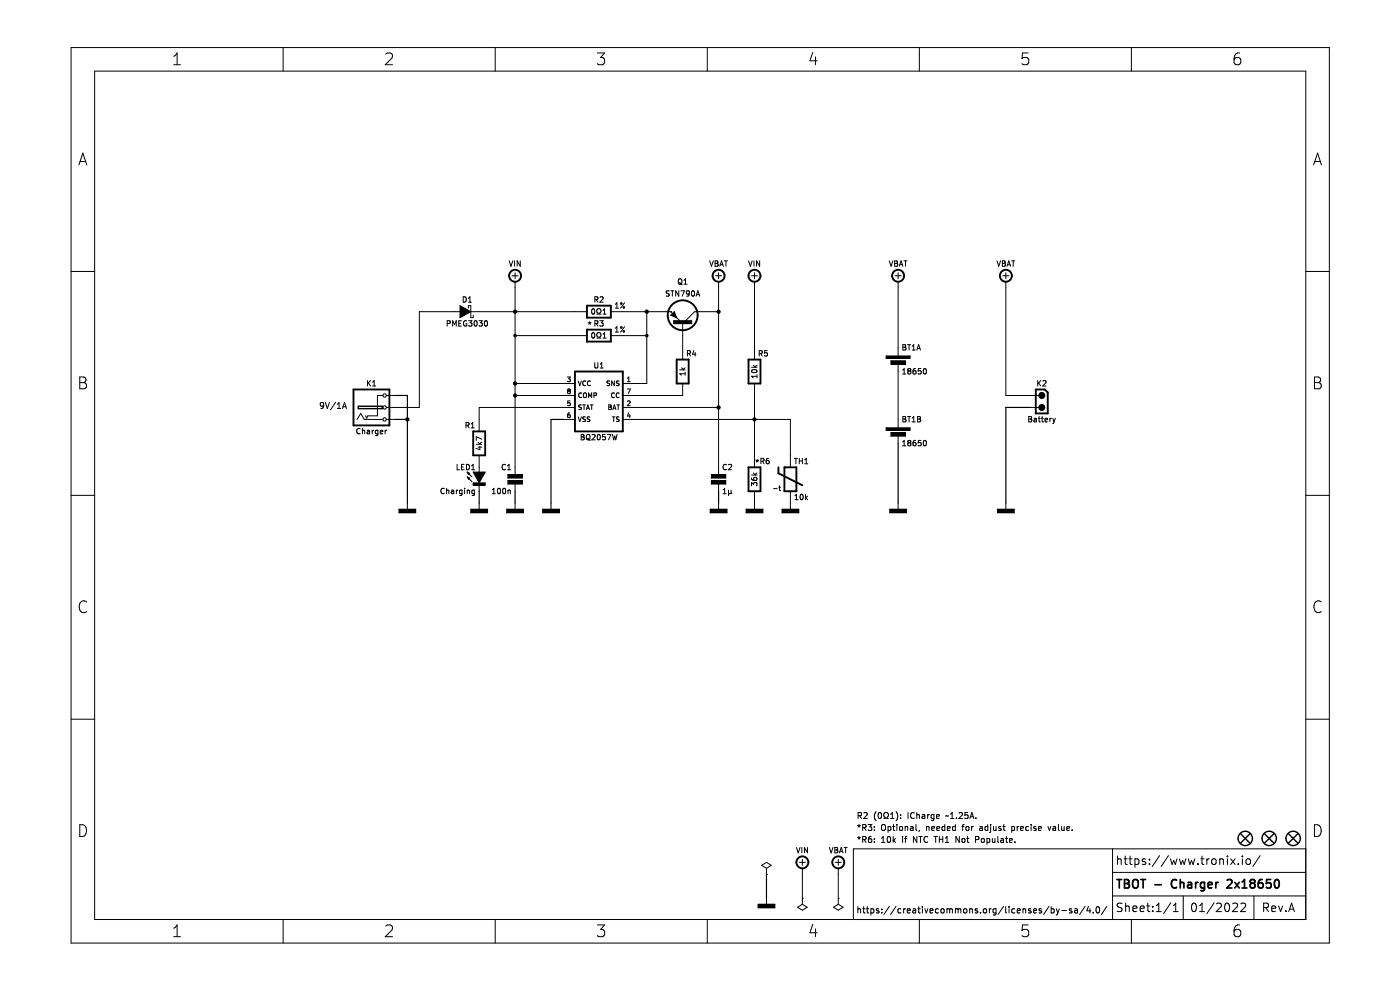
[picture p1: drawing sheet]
<svg xmlns="http://www.w3.org/2000/svg" width="297mm" height="210mm" viewBox="0 0 297 210" stroke-linecap="round" stroke-linejoin="round" font-family="sans-serif">
<g fill="none" stroke="#000" stroke-width=".21">
<path d="M15.1 10.1h266.9v189.9h-266.9zM20.1 15.1h256.9v179.9h-256.9zM36.9 11.9l.7-.7v2.5M36.9 13.7h1.4M60.1 10.1v5M81.8 11.5l.4-.3h.6a.68 .68 0 0 1 .4 1.1l-1.5 1.4h1.6M105.1 10.1v5M126.7 11.2h1.6l-.9 1a.68 .68 0 0 1 .9 .5v.6l-.3 .3-.9 .1-.4-.2M150 10.1v5M172.4 11.1l-.6 1.8h1.6M173 12.1v1.6M195 10.1v5"/>
<path d="M218.1 11.2h-1.2l-.1 1.2 .4-.2 .8 .1 .2 .4-.1 .8-.3 .2h-.6l-.4-.2M240 10.1v5M263 11.2a.99 .99 0 0 0-1.2 1.1v1l.2 .3 .8 .1 .3-.2 .1-.8-.2-.4-.7-.1-.5 .5M16.7 35l.9-2.5 .8 2.5M17 34.3h1.2M278.7 35l.8-2.5 .8 2.5M278.9 34.3h1.2M15.1 57.6h5M108 55.3l.4 1.2 .4-1.2M108.6 58.5h1.3M109.2 55.3v1.2M109.3 57.9v1.2"/>
<path d="M109.3 59.8v41.2M110.4 55.3v1.2l-.7-1.2v1.2M143.9 59.3l.3-.2 .4 .2 .1 .6-.2 .3-.3 .1-.3-.2zM145.1 59.5l.3-.4v1.2M150.6 55.3l.3 1.2 .4-1.2M151.7 55.3h.4l.2 .3-.2 .3 .2 .1 .1 .3-.3 .2h-.4zM151.7 55.9h.4M151.8 58.5h1.3M152.4 57.9v1.2M152.4 59.8v41.2M152.7 56.5l.4-1.2 .4 1.2M152.8 56.2h.5"/>
<path d="M153.7 55.3h.6M154 55.3v1.2M158.8 55.3l.4 1.2 .4-1.2M159.4 58.5h1.3M160 55.3v1.2M160.1 57.9v1.2M160.1 59.8v16.5M161.2 55.3v1.2l-.7-1.2v1.2M188.6 55.3l.4 1.2 .4-1.2M189.8 55.3h.4l.2 .3-.2 .3 .2 .1 .1 .3-.3 .2h-.4zM189.8 55.9h.4M189.9 58.5h1.3"/>
<path d="M190.5 57.9v1.2M190.5 59.8v15.8M190.8 56.5l.4-1.2 .3 1.2M190.9 56.2h.5M191.8 55.3h.6M192.1 55.3v1.2M211.5 55.3l.4 1.2 .4-1.2M212.6 55.3h.4l.2 .3-.2 .3 .2 .1 .1 .3-.2 .2h-.5zM212.6 55.9h.4M212.8 58.5h1.2M213.4 57.9v1.2M213.4 59.8v24.1h7"/>
<path d="M213.6 56.5l.4-1.2 .4 1.2M213.7 56.2h.6M214.6 55.3h.7M214.9 55.3v1.2M277 57.6h5M16.9 80h.9a.61 .61 0 0 1 .4 .6 .61 .61 0 0 1-.4 .6 .67 .67 0 0 1 .6 .6 .67 .67 0 0 1-.5 .7h-1zM94.9 68.6h.5l.1-.5-.6-.1v1.2M96 69.2v-1.2l.4 .8 .4-.8v1.2M97.3 68.6h.4M97.6 64.8l2.3 1.3-2.3 1.3zM97.8 66.1h-8.8v20.3h-7M97.9 68h-.6v1.2h.6"/>
<path d="M98.3 62.9a.58 .58 0 0 1 .6 .6 .58 .58 0 0 1-.6 .6zM99 68.1a.52 .52 0 0 0-.7 .5 .52 .52 0 0 0 .7 .5v-.4h-.2M99.4 64.1h.6M99.4 63.3l.3-.4v1.2M99.4 65.4v-.6h.5v2.6h.5v-.5M99.4 68h.7l-.4 .5 .4 .1v.5l-.2 .1-.5-.1M99.8 66.1h24.7M100.7 68.1l.1-.1a.61 .61 0 0 1 .4 .6 .61 .61 0 0 1-.4 .6l-.2-.5zM101.6 68h.7l-.4 .5 .4 .1v.5l-.2 .1-.5-.1M102.9 68.1l.1-.1a.61 .61 0 0 1 .4 .6 .61 .61 0 0 1-.4 .6l-.2-.5zM109.3 71.2h15.2M120.4 80h.6l-.3 .3 .2 .1v.5h-.5"/>
<path d="M124.8 68.4l.3 .1M125.1 68.2v.3M125.1 68.5l-.2 .3M125.1 68.5l.2 .3M125.4 68.4l-.3 .1M125.6 65.6l.2-.1a.61 .61 0 0 1 .4 .6 .61 .61 0 0 1-.4 .5l-.3-.4zM125.6 70.7l.2-.1a.61 .61 0 0 1 .4 .5 .61 .61 0 0 1-.4 .6l-.3-.4zM126.2 76.9v.9l.2 .3 .4-.3v-.9M126.2 68.6h.5l.1-.5-.6-.1v1.2M126.2 63.6l.5-.1 .1-.4-.6-.2v1.2M126.5 63.6l.4 .5M126.5 68.6l.4 .6"/>
<path d="M126.6 71.7h.3v-.2a.49 .49 0 0 1-.3-.7 .49 .49 0 0 1 .7-.2l.2 .6-.3 .5h.3M126.6 66.6h.3v-.2a.49 .49 0 0 1-.3-.7 .49 .49 0 0 1 .7-.2l.2 .6-.3 .5h.3M127.2 68h.8l-.4 .5 .3 .1v.5l-.2 .1-.5-.1M127.3 63.1l.4-.2 .3 .4-.8 .8h.8M127.3 77.2l.4-.3v1.2M127.3 78.1h.7M127.9 65.8l.4-.3v1.1M127.9 70.9l.4-.3v1.1M127.9 66.6h.7M127.9 71.7h.7M129.6 66.1h12.7M129.6 71.2h7.6"/>
<path d="M130.5 64.5l.4-.3v1.2M130.5 65.4h.7M130.5 69.6l.4-.3v1.1M130.5 70.4h.7M132.5 64.2l-.9 1.2M132.5 69.3l-.9 1.1M137.2 66.1v15.3h-5.1M142 61.7h-.5l-.2 .2 .1 .3 .5 .2v.3l-.6 .1M142.3 66.1h.1M142.3 66.1l1.9 1.9M142.3 61.7h.7M142.6 61.7v1.1"/>
<path d="M142.9 68h3.8v.7h-3.8zM143 66.1l.6 1.3-1.3-.5zM144 61.7v1.1l-.7-1.1v1.1M144.1 60l.6 .4M144.2 78.5h1.1M144.4 61.7h.8l-.5 1.1M144.6 78l.4 .5M144.8 68.7v7.6M145.1 60.3h.7M145.3 78.9v.7M145.3 79.3h-1.1l.3 .3M145.3 78l-.4 .3"/>
<path d="M145.8 75l.6-.1v-.4l-.6-.1v1.1M146.1 75l.4 .5M146.2 62.2l-.2 .2-.3-.1-.1-.5 .4-.1 .2 .2v.7l-.2 .2h-.3M146.8 61.8l.2-.1a.61 .61 0 0 1 .4 .6 .61 .61 0 0 1-.4 .5l-.3-.4zM147.2 74.3l-.3 .8h.7M147.5 74.8v.7M147.7 62.8l.4-1.1 .3 1.1M147.8 62.5h.5M152.4 66.1h-5l-1.9 1.9M159.4 77.9h1.2M159.5 78.6a.56 .56 0 0 1 .6-.3 .56 .56 0 0 1 .4 .6 .56 .56 0 0 1-.6 .2 .56 .56 0 0 1-.4-.5zM159.8 77.5l.5 .4"/>
<path d="M160.6 79.5v.7M160.6 79.8h-1.2l.4 .4M160.6 77.5l-.5 .3M161.1 75l.5-.1 .1-.4-.6-.1v1.1M161.3 75l.4 .5M162.8 74.4h-.6v.5h.5l.1 .5-.2 .1-.4-.1M188 75.5h5.1v.5h-5.1zM189 76.5h3.1v.8h-3.1zM190.5 76.9v14M191.5 79.3h.6M191.5 78.5l.3-.3v1.1M191.5 73.1h.4l.2 .2-.2 .4 .2 .1 .1 .2-.2 .3h-.5z"/>
<path d="M191.5 73.7h.4M192.5 73.1h.7M192.8 78.7l-.2-.2 .2-.3 .4 .2-.2 .3M192.8 78.7l-.2 .2 .2 .4 .4-.2-.2-.4M192.8 78.7h.2M192.9 73.1v1.2M193.5 74.3h.7M193.5 73.4l.3-.3v1.2M194.2 78.2h-.3l-.2 .3v.6l.2 .2 .4-.1-.1-.5-.3-.1-.2 .2M194.5 74.3l.4-1.2 .4 1.2M194.6 73.9h.6M195.4 78.2h-.6v.5h.5l.1 .5-.2 .1-.4-.1"/>
<path d="M196 78.3l.1-.1a.61 .61 0 0 1 .4 .6 .61 .61 0 0 1-.4 .5l-.2-.4zM278.9 80h.8a.61 .61 0 0 1 .5 .6 .61 .61 0 0 1-.5 .6 .67 .67 0 0 1 .6 .6 .67 .67 0 0 1-.5 .7h-.9zM16.9 81.2h.9M68.7 85.9l-.3 .3-.3-.1-.1-.6 .4-.1 .3 .2-.1 .7-.2 .3-.3 .1M69 85.4l.5 1.3 .4-1.3M71.2 85.3l-1.1 1.7M71.6 86.7h.7M71.6 85.7l.3-.3v1.3M72.7 86.7l.4-1.3 .4 1.3M72.8 86.3h.6M75.8 89l.7-1.3 .8 1.3h3.8M76.4 91a.51 .51 0 0 0-.7 .5 .51 .51 0 0 0 .7 .4"/>
<path d="M76.9 91.4l.4-.1 .1 .7M76.9 90.9v1.1M77.9 91.3h.5v.7M78 80.7v1.2M78.1 81.2l.5 .7M78.4 91.5l-.5 .3 .1 .2h.4M78.6 80.7l-.6 .7M79 91.3v.7M79 81.9h.7M79 81.1l.4-.4v1.2M79.3 91.3l-.3 .2M80.2 91.3h-.4l-.2 .2 .1 .5h.5"/>
<path d="M80.2 91.3v.9l-.2 .2h-.3M80.7 91.6l.5-.1v-.2h-.4l-.1 .1v.6h.5M81.1 83.9h-1v4.3h-2.1l-.2 .5-.3-.5M81.7 91.3v.7M82 89h1.9M82 83.9h1.9M82 91.3l-.3 .2M97 98.5v1.1h.5M97.9 99h.4M98.5 98.5h-.6v1.1h.6M98.9 90.2h.5l.1-.5-.6-.1v1.2M98.9 98.5a.58 .58 0 0 1 .7 .6 .58 .58 0 0 1-.7 .5z"/>
<path d="M99.1 90.2l.4 .6M100 90.8h.6M100 89.9l.3-.3v1.2M100 99.6h.7M100 98.8l.4-.3v1.1M101 94.2h1.2M101.4 94.8h.8M101.4 93.8l.5 .4M101.7 96.6v3.8M101.8 94.7v.7l-.8-.3M102.2 93.8l-.5 .3M102.2 93.1l-1.2-.4v.7"/>
<path d="M107.2 98.6a.51 .51 0 0 0-.7 .5 .51 .51 0 0 0 .7 .4M107.7 99.6h.6M107.7 98.8l.3-.3v1.1M109.3 81.4h12.7M109.3 83.9h12.7M119.4 89h2.6M120.6 82.9l-.2 .2 .2 .4 .4-.2-.2-.4M120.6 82.9l-.2-.2 .2-.2 .4 .2-.2 .2M120.6 82.9h.2M120.9 87.6l-.4 .2-.1 .6 .2 .2 .3-.1v-.5h-.3l-.2 .2M120.9 85h-.4l-.1 .5h.5v.4h-.5M122 86.4h-20.3v5.1"/>
<path d="M122.7 80.8l.3 1 .3-1M122.7 88.4l.3 1 .3-1M122.8 86.3h.1M122.9 86.3l.3 .2 .1 .2-.2 .2-.3-.1M123.3 92.2h.4l.2 .2-.2 .3 .2 .1 .1 .3-.3 .2h-.4zM123.3 92.7h.4M123.3 85.9h-.4l-.1 .4M123.4 83.4a.44 .44 0 0 0-.6 .4 .44 .44 0 0 0 .6 .4M123.6 85.9h.6M123.8 83.5l.2-.2 .4 .2v.5l-.1 .3-.5-.1zM123.9 85.9v1M124.2 88.5h-.5a.42 .42 0 0 0 .4 .5v.4h-.5"/>
<path d="M124.2 80.9a.44 .44 0 0 0-.6 .4 .44 .44 0 0 0 .6 .4M124.4 86.9l.3-1 .3 1M124.4 92.3l.3-.1 .4 .1 .1 .6-.2 .3-.3 .1-.3-.2zM124.5 86.6h.5M124.6 93l.6 .4M124.9 84.3v-1l.3 .8 .3-.8v1M125.1 88.5h-.5a.42 .42 0 0 0 .5 .5l-.1 .4h-.4M125.2 80.9a.44 .44 0 0 0-.6 .4 .44 .44 0 0 0 .6 .4M125.2 85.9h.6M125.5 85.9v1M125.6 92.3l.4-.1 .3 .3-.8 .8h.8M126 83.9l.5-.1v-.4l-.5-.1v1"/>
<path d="M126.8 92.3l.2-.1a.61 .61 0 0 1 .4 .5 .61 .61 0 0 1-.4 .6l-.3-.4zM128.4 92.2h-.6v.5l.5-.1 .1 .6-.2 .1-.4-.1M128.8 92.2h.8l-.5 1.1M129.1 85.9h.4l.2 .2-.2 .3 .2 .3-.2 .2h-.4zM129.1 86.4h.4M129.3 80.9h-.5a.42 .42 0 0 0 .5 .5l-.1 .4h-.4M129.9 88.4h.6M129.9 92.2l.3 1.1 .2-.8 .2 .8 .3-1.1M130 86.9l.3-1 .4 1M130.1 86.6h.5M130.2 88.4v1M130.3 80.8v1l-.5-1v1"/>
<path d="M130.3 83.4a.44 .44 0 0 0-.6 .4 .44 .44 0 0 0 .6 .4M130.9 85.9h.5M131.1 85.9v1M131.3 80.9h-.5a.42 .42 0 0 0 .5 .5l-.1 .4h-.4M131.3 88.5h-.5a.42 .42 0 0 0 .5 .5l-.1 .4h-.4M131.3 83.4a.44 .44 0 0 0-.6 .4 .44 .44 0 0 0 .6 .4M132.1 89h35.6v10.1M132.1 86.4h20.3M133.1 82.5h.6l-.4 1M133.1 85.1l.4-.1 .2 .3-.6 .7h.6M133.1 81h.6M133.1 80.3l.3-.3v1"/>
<path d="M133.3 87.5l-.2 .8h.6M133.6 87.9v.7M144.8 81.4v2.5h-12.7M154.1 98.6a.51 .51 0 0 0-.7 .5 .51 .51 0 0 0 .7 .4M154.5 98.6l.5-.1 .2 .3-.7 .8h.7M160.1 81.4v17.7M160.3 97.6l.3 .1M160.6 97.4v.3M160.6 97.7l-.1 .3M160.6 97.7l.2 .3M160.9 97.6l-.3 .1M161.4 97.8h.6v-.5l-.6-.1v1.2"/>
<path d="M161.7 97.8l.4 .6M163.1 97.2l-.4 .1-.1 .2-.1 .7 .2 .2 .4-.1v-.6h-.4l-.2 .2M168.5 97.2h.7M168.9 97.2v1.2M169.6 97.2v1.2M169.6 97.8h.6M170.2 97.2v1.2M170.7 98.4h.7M170.7 97.6l.3-.4v1.2M188 90.7h5.1v.6h-5.1zM189 91.8h3.1v.7h-3.1zM190.5 92.1v1.9"/>
<path d="M191.5 93.7l.3-.3v1.2M191.5 94.6h.6M191.5 88.3h.4l.2 .3-.2 .3 .2 .1 .1 .3-.2 .2h-.5zM191.5 88.9h.4M192.5 88.3h.7M192.8 93.9l-.2 .2 .2 .5 .4-.2-.2-.5M192.8 93.9l-.2-.2 .2-.3 .4 .2-.2 .3M192.8 93.9h.2M192.9 88.3v1.2M193.5 88.7l.3-.4v1.2M193.5 89.5h.7M194.2 93.4l-.3 .1-.2 .2v.7l.2 .2 .4-.1-.1-.6h-.3l-.2 .2"/>
<path d="M194.7 88.3h.3l.3 .3-.3 .3 .3 .1v.3l-.2 .2h-.4zM194.7 88.9h.3M195.4 93.4h-.6v.6l.5-.1 .1 .6-.2 .1-.4-.1M196 93.5l.1-.1a.61 .61 0 0 1 .4 .6 .61 .61 0 0 1-.4 .6l-.2-.5zM218.2 88.3h.4l.2 .3-.2 .3 .2 .1 .1 .3-.2 .2h-.5zM218.2 88.9h.4M218.5 86.4h1.9M219.4 88.8h.4l.1 .7M219.9 89l-.6 .2 .2 .3 .4-.1M220.2 80.7v1.2M220.3 88.7h.4M220.3 81.2l.5 .7"/>
<path d="M220.4 88.3v1l.3 .2M220.8 80.7l-.6 .7M220.9 88.7h.5M221.1 88.3v1l.3 .2M221.3 80.8l.4-.1 .2 .4-.7 .8h.7M221.7 89.1l.5-.1v-.2l-.3-.1-.2 .2v.5h.5M222.7 88.7v.8M223.1 88.7l-.4 .2M223.3 88.7l.3 .8M223.6 89.5l-.3 .4M223.9 88.7l-.3 .8M278.9 81.2h.8"/>
<path d="M15.1 105.1h5M84.6 108h3.6v.8h-3.6zM86.4 106.7v1.3M94.2 103.7a.51 .51 0 0 0-.7 .5 .51 .51 0 0 0 .7 .4M94.7 104.1l.5-.1v.7M94.7 103.6v1.1M95.8 104h.4l.1 .7M96.3 104.2l-.6 .3 .2 .2h.4M96.8 104v.7M97.1 104l-.3 .2M98 104h-.3l-.2 .2 .1 .5h.4M98 104v.9l-.2 .2h-.3"/>
<path d="M98.6 103.6v.1M98.6 104v.7M99.1 104.1l.5-.1v.7M99.1 104v.7M99.1 101.2l1 1M99.1 101.2l.5 .2-.2 .3zM99.1 100.1l1 1.1M99.1 100.1l.5 .3-.2 .2zM99.9 108h3.5v.8h-3.5zM100.4 102.4h2.5v.5h-2.5zM100.4 100.1h2.5l-1.2 2.3zM100.6 104h-.3l-.2 .2 .1 .5h.4"/>
<path d="M100.6 104v.9l-.2 .2h-.2M101.7 102.9v1.3M101.7 106.7v1.3M104.4 103.9l.4-.3v1.1M104.4 104.7h.7M105.6 103.7l.2-.1a.61 .61 0 0 1 .4 .6 .61 .61 0 0 1-.4 .5l-.3-.4zM106.7 103.7l.2-.1a.61 .61 0 0 1 .4 .6 .61 .61 0 0 1-.4 .5l-.3-.4zM107.5 108h3.6v.8h-3.6zM107.7 101.9h3.1v.8h-3.1zM107.7 100.6h3.1v.8h-3.1zM107.8 104.1l.4-.1 .1 .7M107.8 104v.7"/>
<path d="M109.3 102.3v1.9M109.3 106.7v1.3M115.1 108h3.6v.8h-3.6zM116.9 106.7v1.3M150.7 108h3.5v.8h-3.5zM150.9 101.9h3.1v.8h-3.1zM150.9 100.6h3.1v.8h-3.1zM152.4 102.3v1.9M152.4 106.7v1.3M153.4 104.7h.7M153.4 103.9l.3-.3v1.1M154.5 104.6l.2 .1 .4-.1"/>
<path d="M154.5 104v1.1M155.1 104.6l.2 .1M155.1 104v.6M158.3 108h3.5v.8h-3.5zM159.4 101.4l.1 .3 .2 .2h.7l.2-.2-.1-.4-.6 .1v.3l.2 .2M159.4 103.1v-.8l.5 .4 .1-.3h.5l.1 .2-.1 .5M159.4 100.8h1.2M159.8 100.3l.5 .5M160.1 104.2v3.8M160.6 100.3l-.5 .4M164.1 103.6h.8M165.2 103.4h.4"/>
<path d="M165.4 103v.9l.2 .1M165.9 108h3.6v.8h-3.6zM167.7 104.2v3.8M168.6 106h.7M168.6 105.2l.4-.4v1.2M169.8 105l.2-.2a.61 .61 0 0 1 .4 .6 .61 .61 0 0 1-.4 .6l-.3-.4zM170.9 104.8v1.2M171 105.6l.3 .4M171.3 105.2l-.4 .5M188.8 108h3.5v.8h-3.5zM190.5 106.7v1.3M211.6 108h3.6v.8h-3.6z"/>
<path d="M213.4 106.7v1.3M277 105.1h5M18.4 127.7a1 1 0 0 0-1.3 0 1 1 0 0 0-.3 1.2 .94 .94 0 0 0 .5 .9 .94 .94 0 0 0 1.1-.1M280.3 127.7a1 1 0 0 0-1.3 0 1 1 0 0 0-.3 1.2 .94 .94 0 0 0 .5 .9 .94 .94 0 0 0 1.1-.1M15.1 152.6h5M277 152.6h5M16.9 174.9a1.32 1.32 0 0 1 1.4 .9 1.32 1.32 0 0 1-.4 1.5l-1 .1zM169 179.8l.3 1.1 .4-1.1M170.1 179.8v1.1M171.3 179.8v1.1l-.6-1.1v1.1M175.9 179.8l.4 1.1 .4-1.1M177.1 179.8h.4l.2 .2-.2 .3 .2 .1 .1 .3-.3 .2h-.4z"/>
<path d="M179.1 179.8h.6M179.4 179.8v1.1M181.9 175.1l.3 .1M181.9 177.6l.3 .1M182 173h.7v-.5l-.7-.1v1.2M182.2 174.9v.3M182.2 177.4v.3M182.2 175.2l-.2 .2M182.2 175.2l.2 .2M182.2 177.7l-.2 .3M182.2 177.7l.2 .3M182.3 173l.5 .6"/>
<path d="M182.5 175.1l-.3 .1M182.5 177.6l-.3 .1M183 178.1l.6-.1 .1-.4-.7-.2v1.3M183 175.6l.6-.1 .1-.5-.7-.1v1.3M183.3 172.5l.4-.1 .3 .3-.8 .9h.8M183.3 175.6l.4 .6M183.3 178.1l.4 .6M184.2 174.9h.7l-.4 .5 .4 .1v.5l-.2 .2-.5-.2M184.8 177.4l-.3 .1-.2 .2-.1 .8 .3 .2 .4-.1-.1-.6-.3-.1-.3 .3M185.5 175.4v.1M185.5 176v.2M185.5 177.9v.1"/>
<path d="M185.5 178.6v.1M185.9 172.2a1.46 1.46 0 0 0 0 1.9M186.4 172.5l.2-.1a.68 .68 0 0 1 .4 .6 .68 .68 0 0 1-.4 .6l-.3-.5zM187 178.7h.7M187 177.8l.4-.4v1.3M187.1 175.1l.2-.2a.43 .43 0 0 1 .6 .4v.4a.42 .42 0 0 1-.5 .5 .42 .42 0 0 1-.4-.5zM187.5 173.6h.3v-.2a.54 .54 0 0 1-.3-.8 .54 .54 0 0 1 .8-.2l.2 .6-.3 .4v.2h.3M188.3 177.6l.2-.2a.68 .68 0 0 1 .5 .7 .68 .68 0 0 1-.5 .6l-.3-.5zM188.4 175.4l.4-.1 .2 .3-.1 .5h-.5M188.4 175.3v1.3M188.9 173.6h.8M188.9 172.7l.4-.3v1.2"/>
<path d="M189.4 175.3h.4M189.5 177.4v1.3M189.5 174.9v1.1l.3 .2M189.6 178.2l.4 .5M190 177.9l-.5 .4M190.1 172.2a1.46 1.46 0 0 1 0 1.9M190.3 174.9v.1M190.3 175.3v.9M190.9 175.4l.2-.1 .3 .1v.7l-.5-.1zM191.1 173.5v.1M191.1 172.8v.2M191.5 177.4v.2"/>
<path d="M191.5 177.9v.8M191.9 177.9h.5M192 175.4h.5l.1 .8M192 175.3v.9M192.4 177.4l-.3 .2v1.1M192.6 172.4v1.2M193.2 175.4h.5v.8M193.7 175.6l-.6 .3 .2 .3 .4-.1M194 172.5a.56 .56 0 0 0-.8 .5 .56 .56 0 0 0 .8 .5M194.3 174.9v1.1l.2 .2M194.5 177.4v1.3l-.7-1.3v1.3M194.5 172.4v1.2"/>
<path d="M194.5 172.9l.5-.1v.8M194.9 177.4h.8M195 176.1l-.1 .2M195.3 177.4v1.3M195.7 172.8h.4l.1 .8M196.2 173.1l-.6 .2 .2 .3h.4M196.6 175.4h.4l.1 .8M196.6 175.3v.9M196.8 177.6a.56 .56 0 0 0-.8 .5 .56 .56 0 0 0 .8 .5M196.8 172.8v.8M197.2 172.8l-.4 .2M197.6 175.7l.7-.1-.1-.2-.4-.1-.2 .2 .1 .6h.5"/>
<path d="M198.1 177.4h.8M198.1 172.8h-.3l-.3 .2 .1 .6h.5M198.1 172.8v1l-.2 .2h-.3M198.5 177.4v1.3M198.7 173.2l.6-.1-.1-.3h-.3l-.2 .2v.6h.5M198.7 175.7l.6-.1v-.2l-.4-.1-.2 .2 .1 .6h.5M199.3 177.4v1.3M199.3 178h.7M200 177.4v1.3M200.4 175.4l-.3-.1-.3 .3 .1 .5h.5M200.4 174.9v1.3M200.5 177.8l.4-.4v1.3"/>
<path d="M200.5 178.7h.8M201 175.7l.6-.1-.1-.2-.3-.1-.2 .2v.6h.5M201.2 173l-.6 .1M201.6 172.7l.4-.3v1.2M201.6 173.6h.8M202.7 175.4l-.4-.1-.2 .3 .1 .5h.5M202.7 174.9v1.3M202.9 173.5v.1M203.5 172.5l.4-.1 .3 .3-.8 .9h.8M203.5 177.4v1.3l-.7-1.3v1.3M204.1 175.3h.4M204.1 178l.2-.1 .4 .1-.1 .6h-.5z"/>
<path d="M204.5 174.9l-.3 .2v1.1M205 175.4l.1-.1 .4 .1-.1 .7-.4-.1zM205.1 177.9h.5M205.3 177.4v1.1l.3 .2M205.3 172.4h-.6v.6l.6-.1v.6l-.2 .1-.4-.1M205.7 173.6l.5-1.2 .4 1.2M205.9 173.3h.6M206.1 175.3v.9M206.5 175.3l-.4 .3M207 178.1l.6-.1v-.4l-.6-.2v1.3M207 173.5v.1M207.9 175.4h.4l.1 .8"/>
<path d="M208.3 177.9h.3l.2 .2v.4l-.2 .2-.4-.2zM208.4 175.6l-.6 .3 .2 .3 .4-.1M209.4 177.9h.3l.3 .2-.1 .5h-.5M209.4 177.9v1.2M209.6 175.4l-.4-.1-.2 .3 .1 .5h.5M209.6 174.9v1.3M210.2 174.9v.1M210.2 175.3v1.1l-.3 .2M210.5 177.9l.1 .7h.5M210.8 175.3v.8l.5-.1M211.1 177.9v.8M211.3 175.3v.9"/>
<path d="M211.7 177.4v1.1l.2 .2M212.3 177.9h.5l.1 .8M212.3 175.4l-.3-.1-.1 .2v.2l.4 .1v.3h-.4M212.8 175.3h.4M212.9 178.2l-.6 .2 .2 .3 .4-.1M212.9 174.9v1.1l.3 .2M213.3 177.9h.5M213.5 177.4v1.1l.3 .2M214.2 178.3l.6-.1-.1-.3h-.4l-.1 .1v.6h.5M214.6 175.3v1.3M214.6 175.4l.4-.1 .2 .3-.1 .5h-.5M215.3 178.6v.1"/>
<path d="M215.8 175.3v.9M216.1 175.3l-.3 .3M216.5 175.7l.6-.1v-.2l-.4-.1-.2 .2 .1 .6h.5M218.2 175.4l-.4-.1-.2 .3 .1 .5h.5M218.7 174.9v.1M218.7 175.3v.9M219.8 175.4l-.3-.1-.2 .2 .1 .2 .4 .1v.3h-.5M220.3 175.7l.6-.1v-.2l-.4-.1-.2 .2 .1 .6h.5M222.3 175.3l.3 .9 .3-.9M223.4 175.4h.5v.8M223.9 175.6l-.6 .3 .2 .3 .4-.1M224.6 174.9v1.1l.1 .2"/>
<path d="M225.2 175.3l.1 .8 .5-.1M225.8 175.3v.9M226.3 175.7l.6-.1-.1-.2-.3-.1-.2 .2 .1 .6h.4M227.5 176v.2M278.9 174.9a1.32 1.32 0 0 1 1.4 .9 1.32 1.32 0 0 1-.5 1.5l-.9 .1zM36.9 198.7h1.4M36.9 196.9l.7-.7v2.5M60.1 195v5M81.8 196.4l.4-.2h.6a.68 .68 0 0 1 .4 1.1l-1.5 1.4h1.6M105.1 195v5M126.7 196.2h1.6l-.9 .9a.68 .68 0 0 1 .9 .5v.6l-.3 .4-.9 .1-.4-.2M150 195v5"/>
<path d="M160.8 191.8h3.6v.8h-3.6zM161.6 183.6l1-.7 1 .7-1 .6zM162.6 185.5h.1M162.6 184.2v1.3M162.6 190.5v1.3M169.2 192.4l1-.6 1 .6-1 .7zM169.6 182.9h1.3M170.2 190.5h.1M170.2 182.3v1.3M170.2 184.2v7.6M172.4 196.1l-.6 1.8h1.6M173 197v1.7"/>
<path d="M176.8 192.4l1-.6 1.1 .6-1.1 .7zM177.1 180.3h.4M177.2 182.9h1.3M177.8 190.5h.1M177.8 182.3v1.3M177.8 184.2v7.6M178.1 180.9l.4-1.1 .3 1.1M178.2 180.6h.5M182 192.3v1.4M182 192.9l.5-.1 .1 .9M183 192.8h.5M183.2 192.3v1.2l.3 .2"/>
<path d="M183.8 192.8h.5M184 192.3v1.2l.3 .2M184.8 192.8h.3l.3 .2-.1 .6h-.5M184.8 192.8v1.3M186.4 192.8h-.3l-.2 .2 .1 .1 .4 .2v.3h-.5M187.1 193.5v.2M187.1 192.8v.2M188.7 192.2l-1.2 1.8M190.1 192.2l-1.2 1.8M191.1 192.8h-.4l-.2 .2 .1 .6h.5M191.7 192.8v.9M192.1 192.8l-.4 .2"/>
<path d="M192.5 193.2l.6-.1-.1-.3h-.3l-.2 .2v.6h.5M193.7 192.8h.5l.1 .9M194.3 193.1h-.5l-.2 .2 .2 .4 .5-.1M194.7 192.8h.5M194.9 192.3v1.2l.3 .2M195 195v5M195.7 192.3v.1M195.7 192.8v.9M196.2 192.8l.3 .9 .3-.9M197.3 193.2l.6-.1v-.3h-.4l-.2 .2v.6h.6M199.1 192.8h-.4l-.3 .2 .2 .6h.5M199.7 192.9l.2-.1 .3 .1 .1 .5-.1 .2-.5-.1z"/>
<path d="M200.9 192.9l.4-.1 .2 .2M200.9 192.8v.9M201.5 193l.2-.2h.3v.9M201.5 193v.7M202.7 192.9l.4-.1 .2 .2M202.7 192.8v.9M203.3 193l.2-.2h.3v.9M203.3 193v.7M204.5 192.9l.2-.1 .4 .1v.5l-.1 .2-.5-.1zM205.7 192.9l.5-.1 .1 .9M205.7 192.8v.9M207.4 192.8h-.3l-.2 .2v.1l.5 .2v.3h-.5"/>
<path d="M208 193.5v.2M208.7 192.9l.2-.1 .3 .1 .1 .5-.1 .2-.5-.1zM209.9 192.8v.9M210.3 192.8l-.4 .2M211.3 192.8h-.4l-.2 .2 .1 .6h.5M211.3 192.8v1.1l-.3 .2-.3-.1M212.9 192.2l-1.2 1.8M213.4 192.3v1.2l.1 .2M214.1 192.3v.1M214.1 192.8v.9M215.3 192.8h-.4l-.3 .2 .2 .6h.5M215.8 193.2l.6-.1v-.3h-.4l-.2 .2 .1 .6h.5"/>
<path d="M217 192.9l.5-.1 .1 .9M217 192.8v.9M218.1 196.2h-1.2l-.1 1.2 .4-.3 .8 .2 .2 .3-.1 .9-.3 .2h-.6l-.4-.2M218.7 192.8h-.3l-.2 .2v.1l.5 .2v.3h-.5M219.3 193.2l.6-.1-.1-.3h-.3l-.2 .2v.6h.5M220.9 192.8h-.3l-.2 .2 .1 .1 .4 .2v.3h-.5M222.5 192.2l-1.1 1.8M223 192.8h.4l.2 .2-.1 .6h-.5M223 192.3v1.4M224.1 192.8l.3 .9M224.4 193.7l-.3 .4M224.7 192.8l-.3 .9"/>
<path d="M225.2 193.1h1.1M227.4 192.8h-.4l-.2 .2 .1 .1 .5 .2v.3h-.6M228 192.8h.5l.1 .9M228.6 193.1h-.5l-.2 .2 .2 .4 .5-.1M230.2 192.2l-1.2 1.8M230.9 192.2l-.3 1h.8M231.2 192.8v.9M231.9 193.5v.2M232.6 192.4l.2-.1a.72 .72 0 0 1 .5 .7 .72 .72 0 0 1-.5 .7l-.3-.6zM234.8 192.2l-1.1 1.8M236 180.1v14.9M236 190h41"/>
<path d="M236 185.1h41M237.1 181.6v1.8M237.1 182.3l.2-.1 .5 .1 .1 1.1M238 191.7l-.7-.1-.2 .1v.6l.8 .3 .1 .4-.3 .4-.7-.1M238.5 182.2h.6M238.7 181.6v1.5l.4 .3M238.8 192.3l.3-.1 .4 .1 .1 1.1M238.8 191.6v1.8M239.5 182.2h.7M239.7 181.6v1.5l.5 .3M240 195v5M240.3 192.8l.9-.2-.1-.3-.5-.1-.3 .2 .1 .9h.7"/>
<path d="M240.8 182.3l.5-.1 .3 .3v.5l-.1 .3h-.7M240.8 182.2v1.8M241.9 192.8l.8-.2v-.3l-.6-.1-.2 .2 .1 .9h.7M243 182.3l-.4-.1-.3 .2 .1 .3 .6 .2v.4h-.7M243.3 192.2h.6M243.5 191.6v1.5l.4 .3M243.9 183.2v.2M243.9 182.3v.1M244.5 193.2v.2M244.5 192.3v.1M245.3 192.1l.5-.5v1.8M245.3 193.4h1"/>
<path d="M246 181.5l-1.5 2.3M247.9 181.5l-1.6 2.3M248.3 182.2l.4 1.2 .3-.9 .3 .9 .4-1.2M248.4 191.5l-1.5 2.3M248.9 192.1l.5-.5v1.8M248.9 193.4h1M250.2 182.2l.3 1.2 .4-.9 .3 .9 .4-1.2M251 190v5M252.1 182.2l.3 1.2 .4-.9 .3 .9 .3-1.2M252.9 191.7l.3-.1a.98 .98 0 0 1 .7 .7 .98 .98 0 0 1-.4 1l-.1 .1a.97 .97 0 0 1-.5-1.7zM254.1 183.2v.2M254.5 192.1l.5-.5v1.8"/>
<path d="M254.5 193.4h1M254.7 182.2h.7M255 181.6v1.5l.4 .3M256 182.2v1.2M256.5 182.2l-.3 .1-.2 .2M257.1 182.3l.3-.1 .5 .1 .1 .7-.2 .3-.4 .1-.3-.2zM257.6 191.5l-1.6 2.3M258.1 191.7l.7-.1 .2 .1 .1 .4-1.1 1.3h1.1M258.8 182.3l.2-.1 .4 .1 .1 1.1M258.8 182.2v1.2M260 191.7l.2-.1a.98 .98 0 0 1 .7 .7 .98 .98 0 0 1-.3 1l-.2 .1a.97 .97 0 0 1-.4-1.7zM260.4 181.6v.1"/>
<path d="M260.4 182.2v1.2M261.1 182.2l.9 1.2M261.5 191.7l.7-.1 .3 .1v.4l-1.1 1.3h1.1M262 182.2l-.9 1.2M262.7 183.2v.2M263 196.2a.99 .99 0 0 0-1.2 1.1v.9l.2 .4 .8 .1 .3-.2 .1-.9-.2-.3-.7-.2-.5 .5M263.2 191.7l.7-.1 .3 .1 .1 .4-1.2 1.3h1.2M263.6 181.6v.1M263.6 182.2v1.2M264.4 182.3l.3-.1 .5 .1 .1 .7-.2 .3-.4 .1-.3-.2zM266 190v5M267.3 181.5l-1.5 2.3"/>
<path d="M268.1 192.5l.8-.1 .2-.2-.1-.5-.2-.1h-.7v1.8M268.5 192.5l.6 .9M269.8 192.8l.8-.2v-.3l-.6-.1-.2 .2 .1 .9h.7M271.2 192.2l.5 1.2 .4-1.2M272.8 193.2v.2M273.4 193.4l.6-1.8 .6 1.8M273.6 192.9h.8M277 180.1h-96v14.9"/>
<circle cx="131.8" cy="69.5" r=".16"/>
<circle cx="131.8" cy="64.4" r=".16"/>
<circle cx="132.3" cy="65.2" r=".16"/>
<circle cx="132.4" cy="70.3" r=".16"/>
<circle cx="81.6" cy="89" r=".36"/>
<circle cx="81.6" cy="86.4" r=".36"/>
<circle cx="81.6" cy="83.9" r=".36"/>
<circle cx="221" cy="83.9" r=".63"/>
<circle cx="221" cy="86.4" r=".63"/>
</g>
<g fill="none" stroke="#000" stroke-width=".36">
<path d="M236.9 186.6h1.1M237.4 186.6v1.8M238.6 186.6h.6l.2 .1 .1 .4-.3 .3a.48 .48 0 0 1 .4 .5 .48 .48 0 0 1-.4 .5h-.6zM238.6 187.4h.6M240.4 186.8a.6 .6 0 0 1 .6-.2 .6 .6 0 0 1 .5 .6v.6a.6 .6 0 0 1-.6 .6 .6 .6 0 0 1-.6-.6zM242 186.6h1M242.5 186.6v1.8M245 187.7h1.4M249.6 186.7a.72 .72 0 0 0-.9 0 .72 .72 0 0 0-.2 .9 .67 .67 0 0 0 .3 .7 .67 .67 0 0 0 .8-.1M250.4 186.6v1.8M250.4 187.3l.2-.1 .5 .1 .1 1.1M252 187.3h.7l.1 1.1"/>
<path d="M252.8 187.6l-.6 .1a.35 .35 0 0 0-.3 .3 .35 .35 0 0 0 .3 .4l.6-.1M253.6 187.2v1.2M254.2 187.2l-.4 .1-.2 .2M255.5 187.3l-.5-.1-.3 .3v.5l.1 .3h.7M255.5 187.2v1.4l-.3 .4-.4-.1M256.3 187.8l.9-.2-.1-.3-.5-.1-.3 .2 .1 .9h.7M257.9 187.2v1.2M258.4 187.2l-.3 .1-.2 .2M260.3 186.7l.7-.1 .3 .1 .1 .4-1.2 1.3h1.2M262 187.2l.9 1.2M262.9 187.2l-.9 1.2M263.5 188.4h1"/>
<path d="M263.5 187.1l.5-.5v1.8M265.6 187.3l-.4-.3 .4-.4 .5 .1 .1 .2-.3 .4M265.6 187.3l-.4 .4 .1 .5 .3 .2 .5-.1 .1-.3v-.5l-.3-.2M265.6 187.3h.3M267.8 186.6a.71 .71 0 0 0-.9 .7v.7l.2 .3 .5 .1 .3-.2 .1-.6-.2-.3h-.5l-.4 .3M269.6 186.6h-.9l-.1 .8 .3-.1h.6l.2 .3-.1 .6-.3 .2-.7-.2M270.5 186.7l.3-.1a.98 .98 0 0 1 .7 .7 .98 .98 0 0 1-.4 1l-.1 .1a.97 .97 0 0 1-.5-1.7z"/>
</g>
<path d="M83.9 83.9h2.5v22.8M83.9 89h2.5M119.4 89h-2.5v17.7M190.5 94v12.7M218.5 86.4h-5.1v20.3M101.7 104.2v2.5M109.3 104.2v2.5M152.4 104.2v2.5M162.6 185.5v5" fill="none" stroke="#000" stroke-width=".25"/>
<g fill="none" stroke="#000" stroke-width=".4">
<path d="M122 78.8h10.1v12.7h-10.1zM124.5 64.8h5.1v2.6h-5.1zM124.5 69.9h5.1v2.6h-5.1zM143.6 76.3h2.5v5.1h-2.5zM158.8 76.3h2.5v5.1h-2.5zM75 82.6h7.6v7.6h-7.6zM100.4 91.5h2.5v5.1h-2.5zM158.8 99.1h2.5v5.1h-2.5zM165.1 99.1v1.3l5.1 2.5M166.4 99.1h2.5v5.1h-2.5zM219.7 82.6h1.9l.7 .7v4.4h-2.6z"/>
<circle cx="109.3" cy="58.5" r="1.27"/>
<circle cx="152.4" cy="58.5" r="1.27"/>
<circle cx="160.1" cy="58.5" r="1.27"/>
<circle cx="190.5" cy="58.5" r="1.27"/>
<circle cx="213.4" cy="58.5" r="1.27"/>
<circle cx="144.8" cy="66.9" r="3.2"/>
<circle cx="170.2" cy="182.9" r="1.27"/>
<circle cx="177.8" cy="182.9" r="1.27"/>
</g>
<g fill="#000">
<path d="M97.6 64.8l2.3 1.3-2.3 1.3zM143 66.1l.6 1.3-1.3-.5zM100.4 100.1h2.5l-1.2 2.3z"/>
<path d="M142.9 68h3.8v.7h-3.8z" fill-rule="evenodd"/>
<path d="M188 75.5h5.1v.5h-5.1z" fill-rule="evenodd"/>
<path d="M189 76.5h3.1v.8h-3.1z" fill-rule="evenodd"/>
<path d="M188 90.7h5.1v.6h-5.1z" fill-rule="evenodd"/>
<path d="M189 91.8h3.1v.7h-3.1z" fill-rule="evenodd"/>
<path d="M84.6 108h3.6v.8h-3.6z" fill-rule="evenodd"/>
<path d="M99.9 108h3.5v.8h-3.5z" fill-rule="evenodd"/>
<path d="M100.4 102.4h2.5v.5h-2.5z" fill-rule="evenodd"/>
<path d="M107.5 108h3.6v.8h-3.6z" fill-rule="evenodd"/>
<path d="M107.7 101.9h3.1v.8h-3.1z" fill-rule="evenodd"/>
<path d="M107.7 100.6h3.1v.8h-3.1z" fill-rule="evenodd"/>
<path d="M115.1 108h3.6v.8h-3.6z" fill-rule="evenodd"/>
<path d="M150.7 108h3.5v.8h-3.5z" fill-rule="evenodd"/>
<path d="M150.9 101.9h3.1v.8h-3.1z" fill-rule="evenodd"/>
<path d="M150.9 100.6h3.1v.8h-3.1z" fill-rule="evenodd"/>
<path d="M158.3 108h3.5v.8h-3.5z" fill-rule="evenodd"/>
<path d="M165.9 108h3.6v.8h-3.6z" fill-rule="evenodd"/>
<path d="M188.8 108h3.5v.8h-3.5z" fill-rule="evenodd"/>
<path d="M211.6 108h3.6v.8h-3.6z" fill-rule="evenodd"/>
<path d="M160.8 191.8h3.6v.8h-3.6z" fill-rule="evenodd"/>
<circle cx="109.3" cy="66.1" r=".46"/>
<circle cx="109.3" cy="71.2" r=".38"/>
<circle cx="137.2" cy="66.1" r=".46"/>
<circle cx="137.2" cy="71.2" r=".38"/>
<circle cx="152.4" cy="66.1" r=".46"/>
<circle cx="86.4" cy="89" r=".46"/>
<circle cx="109.3" cy="83.9" r=".46"/>
<circle cx="109.3" cy="81.4" r=".46"/>
<circle cx="152.4" cy="86.4" r=".46"/>
<circle cx="160.1" cy="89" r=".46"/>
<circle cx="221" cy="86.4" r=".63"/>
<circle cx="221" cy="83.9" r=".63"/>
</g>
<g fill="none" stroke="#000" stroke-width=".3">
<path d="M76 86.2h5.1v.5h-5.1zM263.2 176.8l2 2.1M265.2 176.8l-2 2.1M268.2 176.8l2.1 2.1M270.3 176.8l-2.1 2.1M273.3 176.8l2 2.1M275.3 176.8l-2 2.1"/>
<circle cx="264.2" cy="177.8" r="1.52"/>
<circle cx="269.3" cy="177.8" r="1.52"/>
<circle cx="274.3" cy="177.8" r="1.52"/>
</g>
</svg>
